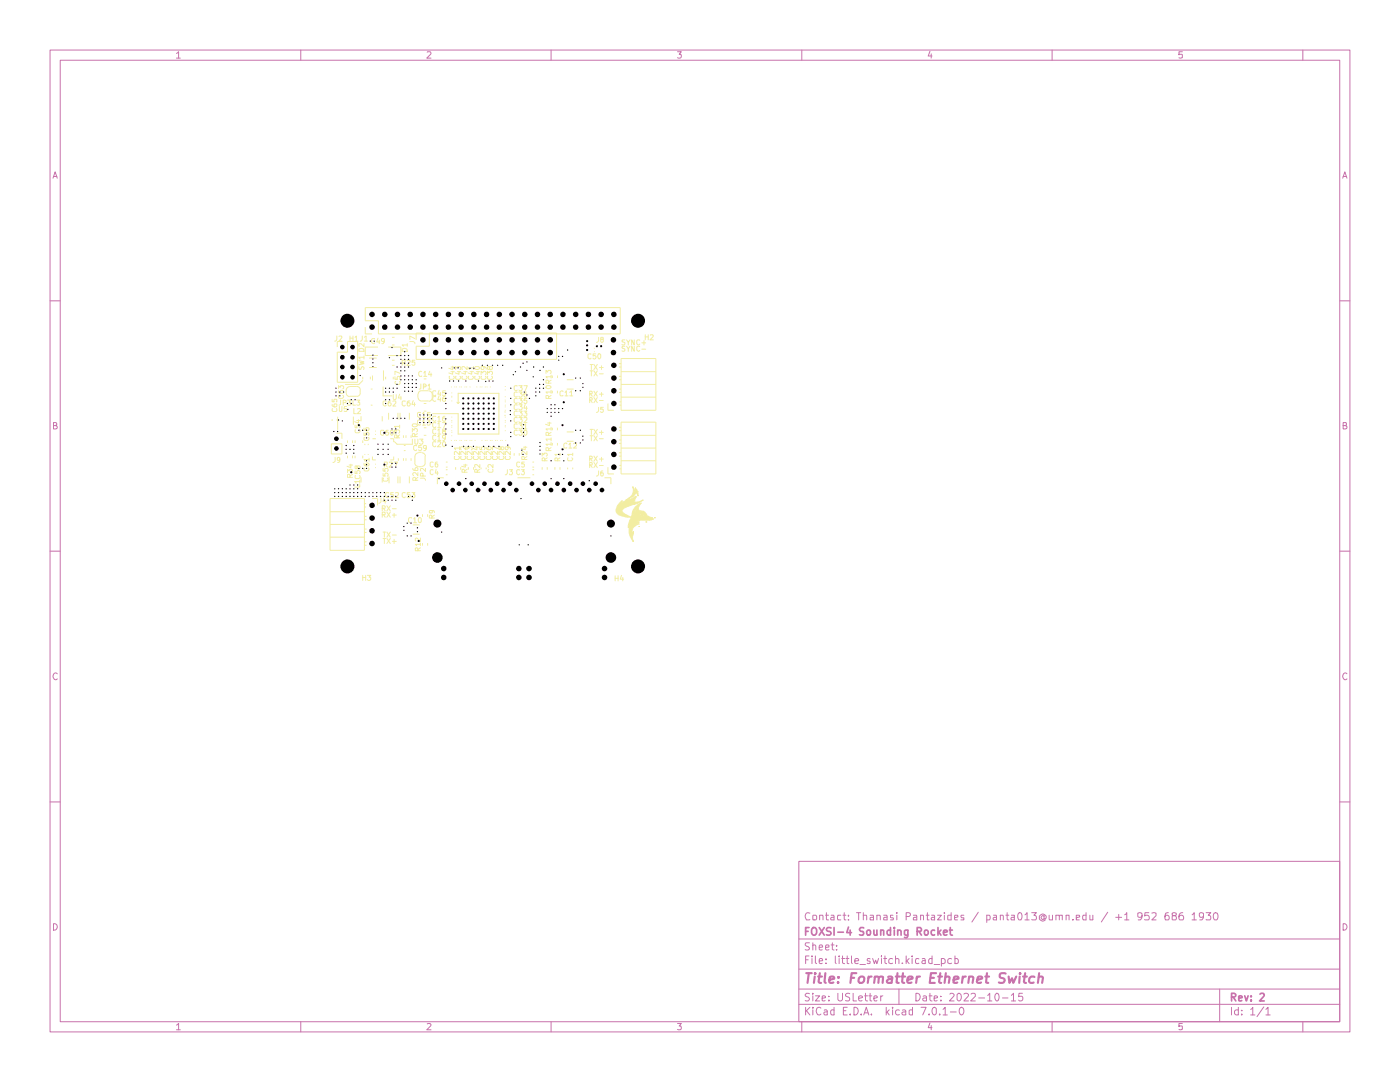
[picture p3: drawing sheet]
<svg xmlns="http://www.w3.org/2000/svg" width="279mm" height="216mm" viewBox="0 0 279 216" stroke-linecap="round" stroke-linejoin="round" font-family="sans-serif">
<g fill="none" stroke="#c872ab" stroke-width=".2">
<path d="M10 10h259.4v195.9h-259.4zM12 12h255.4v191.9h-255.4zM35.2 10.7l.4-.4v1.3M35.2 11.6h.8M60 10v2M85.3 10.4l.5-.1 .2 .4-.8 .9h.8M110 10v2M135.2 10.3h.8l-.5 .5h.4l.1 .2-.1 .5h-.7M160 10v2M185.6 10.2l-.4 1h.8M185.8 10.7v.9M210 10v2"/>
<path d="M236 10.3h-.7v.6h.7v.6h-.7M260 10v2M10.6 35.6l.4-1.3 .4 1.3M10.7 35.2h.6M268 35.6l.4-1.3 .4 1.3M268.1 35.2h.6M10 60h2M267.4 60h2M10.7 84.9l.6-.1v-.4l-.6-.1v1.3h.5l.1-.1 .1-.3-.3-.3M268.1 84.9l.5-.1v-.5h-.5v1.3h.5l.1-.1 .1-.3-.3-.3M10 110h2M267.4 110h2"/>
<path d="M11.4 134.4a.58 .58 0 0 0-.8 .2 .58 .58 0 0 0 .1 .8 .37 .37 0 0 0 .4 .2 .37 .37 0 0 0 .3-.1M268.8 134.4a.58 .58 0 0 0-.8 .2 .58 .58 0 0 0 .1 .8 .37 .37 0 0 0 .3 .2 .37 .37 0 0 0 .4-.1M10 160h2M159.4 171.9h108v32h-108zM267.4 160h2M10.7 184.3a.62 .62 0 0 1 .7 .8l-.2 .4-.5 .1zM159.4 197.4h108M159.4 193.4h108M159.4 187.4h108M160.8 191.5h.5M161.5 190.8h-.7v1.5M161.5 198.3l-.6-.1-.2 .3 .1 .3 .5 .2 .2 .3-.2 .4-.6-.1"/>
<path d="M161.5 188.1h-.6l-.2 .3 .2 .4 .6 .3v.4h-.8M161.6 182.2a.67 .67 0 0 0-.8 .1 .67 .67 0 0 0 0 .9l.1 .4 .7-.1M162 190.8v.1M162 191.3v1M162.2 198.2v.2M162.2 188.7l.2-.2 .3 .1 .1 1M162.2 182.7h.7l.1 .6-.2 .3-.6-.1zM162.2 188.1v1.5M162.2 198.7v1M162.7 198.7h.9l-.9 1h.9M162.7 190.8v1.3l.3 .2M163.5 191.8l.7-.1-.2-.4h-.4l-.1 .8 .2 .2 .4-.1"/>
<path d="M163.5 189.1l.7-.1-.2-.5-.4 .1-.1 .8 .2 .2 .4-.1M163.6 182.7l.6-.1 .1 1M163.6 182.6v1M164.1 199.2l.7-.2-.1-.2h-.6v.8h.6M164.8 189.1l.6-.1v-.4l-.5-.1-.1 .3v.6l.1 .2 .5-.1M164.8 182.6h.6M164.8 192.2v.1M164.8 191.3v.2M164.9 182.1v1.3l.1 .2h.4M165.4 199.6v.1M165.4 198.8v.1M165.9 182.6h.5l.1 .2v.8h-.6l-.1-.4 .1-.2h.6"/>
<path d="M165.9 188.5h.6M166.1 188.1v1.3l.4 .2M166.7 190.8v1.3l.2 .2M167 189.5v.1M167 188.6v.2M167.2 198.2v1.2l.4 .3 .4-.1 .1-.2v-1.2M167.5 190.8v.1M167.5 191.3v1M167.8 182.6h-.6l-.1 .3 .1 .7h.6M168 191.3h.6M168.1 190.8v1.3l.5 .2M168.2 182.6h.6"/>
<path d="M168.5 182.1v1.3l.1 .2h.2M168.8 191.3h.6M169.1 190.8v1.4l.3 .1M169.3 183.5v.1M169.3 182.6v.2M169.6 198.3a.6 .6 0 0 0-.9 .2l.2 .3a.53 .53 0 0 1 .6 .3 .53 .53 0 0 1-.2 .6l-.6-.1M169.9 190.8v1.3l.2 .2M170.3 198.2v1.5h.6M170.6 191.8l.8-.1-.1-.4h-.4l-.3 .2 .1 .7h.6M170.9 182.1h.9M171.4 199.2l.7-.2-.1-.2-.4-.1-.2 .2v.7h.6M171.4 182.1v1.5"/>
<path d="M171.6 192.4h1.1M172.3 182.7l.6-.1 .1 1M172.3 182.1v1.5M172.5 198.7h.6M172.7 198.2v1.3l.1 .1 .3 .1M173.4 198.7h.6M173.6 198.2v1.4l.4 .1M173.6 191.3h-.4l-.1 .2 .1 .3 .4 .1v.3h-.5M173.6 182.6h.6l.1 .2v.8h-.7v-.5l.7-.1M174.2 191.3l.3 1 .2-.7 .3 .7 .3-1M174.4 199.2l.7-.2-.2-.3h-.3l-.2 .2v.6l.2 .2 .4-.1M175 182.7l.6-.1 .1 1"/>
<path d="M175 182.6v1M175.8 198.7v1M175.9 190.8v.1M175.9 191.3v1M176.2 198.7l-.4 .1v.2M176.4 182.6h.6v.2v.8h-.6v-.5l.6-.1M176.4 191.3h.6M176.6 190.8v1.3l.4 .2M178.1 191.3h-.4l-.3 .3 .1 .6h.6M178.2 182.6h-.5v.4l.5 .1 .1 .2-.1 .3h-.5M178.7 191.4l.1-.1a.36 .36 0 0 1 .6 .2v.8M178.7 190.8v1.5"/>
<path d="M179 182.1v.1M179 182.6v1M179.4 197.4v3M180.1 192.2v.1M180.8 182.9h.6l.3-.3-.1-.4-.8-.1v1.5M180.8 190.8v1.5M180.9 191.7l.5 .6M181.4 191.3l-.6 .6M182 190.8v.1M182 191.3v1M182.3 182.6h.6l.1 .2v.8h-.7v-.5l.7-.1M182.8 198.2a.77 .77 0 0 1 .8 .8 .77 .77 0 0 1-.8 .7z"/>
<path d="M183.4 191.3h-.4l-.3 .3 .1 .6h.6M183.7 182.7l.5-.1 .1 1M183.7 182.6v1M184.1 191.3h.5l.1 1M184.2 198.8l.5-.1 .2 .2v.8M184.7 191.7h-.6l-.1 .2 .1 .4 .6-.1M184.8 182.6h.6M184.9 199l-.8 .3 .1 .3 .2 .1 .5-.1M185.1 182.1v1.5h.3M185.4 198.7h.6M185.6 198.2v1.3l.1 .1 .3 .1M185.9 182.6h.5l.1 .2v.8h-.6l-.1-.4 .2-.2h.5"/>
<path d="M186 191.3h-.4l-.3 .3 .1 .6h.6M186 190.8v1.5M186.4 199.2l.7-.2-.1-.2h-.6v.8h.6M186.4 192.4h1.1M187.1 182.6h.8l-.8 1h.8M187.8 199.6v.1M187.8 198.8v.1M187.9 191.3h.4l.3 .3-.1 .6h-.6M187.9 191.3v1.5M188.5 182.1v.1M188.5 182.6v1M189.6 198.4l.1-.2h.4l.3 .3v.1l-.9 1.1h.9"/>
<path d="M189.8 182.1v1.5h-.6l-.1-.9 .7-.1M189.9 191.3h-.4l-.4 .3 .1 .6h.7M190.5 183.1l.7-.1-.1-.4h-.5l-.1 .2 .1 .8h.5M190.6 191.3h.4l.3 .3-.1 .6h-.6M190.6 190.8v1.5M191 198.5l.3-.3a.82 .82 0 0 1 .6 .8 .82 .82 0 0 1-.6 .7l-.3-.3zM192.4 198.4v-.1a.6 .6 0 0 1 .9 .2l-.1 .3-.8 .9h.9M192.4 182.6h-.5l-.1 .2 .1 .3h.5v.5h-.6M193.8 198.4l.3-.2 .5 .1v.5l-.9 .9h.9M195.2 182l-1.2 2M195.3 199.1h1.2M196.9 183.6l.6-.1 .1-.6-.2-.3h-.5v1.5"/>
<path d="M197.1 198.6l.4-.4v1.5M197.1 199.7h.8M198.3 182.6h.5l.1 .2v.8h-.6l-.1-.4 .2-.2h.5M198.9 198.2a.78 .78 0 0 1 .6 .6 .78 .78 0 0 1-.3 .8l-.3 .1-.3-.3a.99 .99 0 0 1 .3-1.2zM199.6 182.7l.5-.1 .1 1M199.6 182.6v1M200.1 199.1h1.1M200.7 182.6h.6M201 182.1v1.3l.1 .2h.2M201.8 198.6l.5-.4v1.5M201.8 182.6h.6v1h-.6v-.4l.1-.2h.5M201.8 199.7h.9"/>
<path d="M203.3 182.2l.3-.1a1.04 1.04 0 0 1 .2 1.5h-.4l-.2-.3-.1-.7zM204 198.2h-.6l-.1 .7 .7-.1 .1 .2-.1 .6-.2 .1h-.3l-.2-.1M204.6 182.5l.4-.4v1.5M204.6 183.6h.8M205.9 182.1h.9l-.5 .5 .4 .1 .1 .3v.5h-.9M208.4 182.9l-.4-.2-.2 .3 .2 .5 .4-.2M208.4 182.7v.6l.1 .1a.61 .61 0 0 0 0-.9 .61 .61 0 0 0-.9 .1l-.2 .2v.6a.77 .77 0 0 0 1.2 .2M209.4 182.6l.1 1 .6-.1M210.1 182.6v1M210.7 182.7l.6-.1 .1 1M210.7 182.6v1M211.4 182.8l.1-.2h.5v1"/>
<path d="M212.8 182.7l.6-.1v1M212.8 182.6v1M214.1 183.5v.1M214.8 183.1l.7-.1-.1-.4h-.6v1h.6M216.7 182.1v1.5h-.5v-1h.5M217.5 182.6v1l.6-.1M218.1 182.6v1M221.1 182l-1.3 2M222.7 183h1.2M223.3 182.5v1.1M224.4 182.5l.5-.4v1.5M224.4 183.6h.9"/>
<path d="M227.9 182.7l-.3 .3-.5-.1v-.7h.7a1.17 1.17 0 0 1-.2 1.4h-.4M229.3 182.1h-.8l-.1 .7 .3-.2 .5 .1 .2 .3-.1 .5h-.9M229.9 182.2h.8v.5l-.8 .9h.8M233.2 182.1l-.5 .1a1.28 1.28 0 0 0-.1 1.4h.6l.1-.6-.3-.4-.4 .1-.1 .3M234.2 182.7l-.3-.1v-.4h.8v.4l-.8 .3 .1 .7h.6l.2-.3-.1-.4-.3-.2M236 182.1h-.2a.55 .55 0 0 0-.5 .6v.6l.2 .3h.5l.2-.3v-.3l-.3-.4-.4 .1-.2 .3M237.9 182.5l.4-.4v1.5M237.9 183.6h.9M240.2 182.7l-.3 .3h-.5l-.1-.3 .1-.5h.7a1.17 1.17 0 0 1-.2 1.4h-.5M240.7 182.1h.9l-.5 .5 .5 .2v.7h-.9M242.3 182.2l.4-.1a.88 .88 0 0 1 .1 1.5h-.4l-.2-.3-.1-.7zM243.4 197.4v6.5"/>
<path d="M268.1 184.3a.62 .62 0 0 1 .7 .8l-.2 .4-.5 .1zM35.2 204.6l.4-.4v1.3M35.2 205.5h.8M60 203.9v2M85.3 204.3l.5-.1 .2 .4-.8 .9h.8M110 203.9v2M135.2 204.2h.8l-.5 .5h.4v.7h-.7M159.4 200.4h108M160 203.9v2M160.8 201v1.5M160.9 201.7l.7 .8M161.6 201l-.8 .8"/>
<path d="M162.2 201v.2M162.2 201.5v1M163.8 201.2l-.2-.2a.77 .77 0 0 0-.7 .8 .77 .77 0 0 0 .7 .7l.2-.1M164.5 201.6l.4-.1 .2 .2v.8M165.1 201.8l-.7 .3 .2 .4 .5-.1M166.5 201.6l-.5-.1-.2 .3 .1 .6h.6M166.5 201v1.5M168.3 201.7h.5M169.1 201h-.8v1.5h.8M169.7 202.4v.1M170.4 201a.77 .77 0 0 1 .9 .8 .77 .77 0 0 1-.9 .7zM171.9 202.4v.1"/>
<path d="M172.4 202.5l.5-1.5 .5 1.5M172.5 202.1h.7M173.9 202.4v.1M176.9 201v1.5M177 201.9l.5 .6M177.5 201.5l-.6 .6M178.1 201v.2M178.1 201.5v1M179.5 201.6a.52 .52 0 0 0-.8 .2v.4l.2 .2h.6M180.1 201.6l.4-.1 .3 .2v.8M180.8 201.8l-.8 .3 .1 .3 .2 .1 .5-.1M182.1 201.6l-.4-.1-.3 .2v.7l.3 .1 .4-.1"/>
<path d="M182.1 201v1.5M183.8 201h1l-.7 1.5M185.4 202.4v.1M185.6 204.1l-.4 1h.8M185.8 204.6v.9M186.1 201.2l.3-.2 .5 .2v1l-.4 .3-.4-.3zM187.5 202.4v.1M188.2 201.4l.4-.4v1.5M188.2 202.5h.9M189.7 201.9h1.1M191.5 201.2l.4-.2a.82 .82 0 0 1 .5 .8 .82 .82 0 0 1-.5 .7l-.3-.1-.2-.5zM210 203.9v2"/>
<path d="M236 204.2h-.7v.6h.7v.6h-.7M245.8 201v1.5M247.1 201.6a.52 .52 0 0 0-.7 .2v.4l.1 .2h.6M247.1 201v1.5M247.8 202.4v.1M247.8 201.6v.1M249.6 201.4l.4-.4v1.5M249.6 202.5h.8M252.2 200.9l-1.3 2M252.6 201.4l.5-.4v1.5M252.6 202.5h.9M260 203.9v2"/>
</g>
<g fill="none" stroke="#c872ab" stroke-width=".34">
<path d="M160.8 185.8h.5M161.5 185.1h-.7v1.5M162.3 185.1h.3a.97 .97 0 0 1 0 1.5h-.3a.97 .97 0 0 1 0-1.5zM163.5 185.1l1 1.5M164.5 185.1l-1 1.5M165.9 185.2a.6 .6 0 0 0-1 .2l.2 .4 .7 .2v.4a.64 .64 0 0 1-.9 .1M166.5 185.1v1.5M167.2 186h1.1M169.3 185l-.3 1.1h.9M169.7 185.6v1M172.4 185.2l-.6-.1-.3 .3 .3 .4 .5 .1v.6h-.8M173 185.8l.2-.2 .4 .1v.8l-.4 .1-.2-.3z"/>
<path d="M174.4 185.6l.1 .9 .3 .1 .2-.2M175 185.6v1M175.8 185.8l.1-.2 .5 .1v.9M175.8 185.6v1M177.7 185.7l-.4-.1-.3 .2v.5l.3 .3 .4-.1M177.7 185.1v1.5M178.5 185.1v.1M178.5 185.6v1M179.2 185.8v-.1a.36 .36 0 0 1 .6 .1v.8M179.2 185.6v1M181.2 185.6v1.2l-.3 .3-.4-.1M181.2 185.7l-.4-.1-.3 .2v.6l.3 .2 .4-.1"/>
<path d="M183 185.8h.8a.45 .45 0 0 0-.2-.7h-.6v1.5M183.4 185.8l.5 .8M184.6 185.7l.4-.1 .2 .2v.5l-.2 .3-.4-.1zM186.5 185.7l-.4-.1-.3 .2v.5l.3 .3 .4-.1M187.2 185.1v1.5M187.4 186l.4 .6M187.8 185.6l-.6 .6M188.3 186.1l.8-.2-.1-.2-.5-.1-.2 .2 .1 .7h.6M189.5 185.6h.6M189.7 185.1v1.2v.2l.4 .1M245.8 199l.7-.1 .1-.4-.3-.3h-.5v1.5M246.1 199l.5 .7"/>
<path d="M247.2 199.2l.7-.2-.1-.2h-.6v.8h.6M248.4 198.7l.3 1 .4-1M249.7 199.6v.1M249.7 198.8v.1M251.5 198.4l.5-.2 .2 .1 .1 .3-.9 1.1h.9"/>
</g>
<g fill="none" stroke="#c872ab" stroke-width=".42">
<path d="M160.9 194.2h1.1M161.4 194.2l-.2 1.9M162.6 194.9l-.2 1.2M162.7 194.2v.1M163.3 194.9h.7M163.6 194.2l-.2 1.7 .2 .2h.3M164.7 194.2l-.2 1.7 .3 .2M165.5 195.5l1-.2-.1-.4a.6 .6 0 0 0-.8 .2v.9h.7M167.3 196v.1M167.3 194.9v.2M169.8 195.1h.7M170.9 194.2h-.9l-.3 1.9"/>
<path d="M171.4 195.2a.63 .63 0 0 1 1-.2v.8a.63 .63 0 0 1-1 .2zM173.4 194.9l-.2 1.2M173.9 194.9h-.4l-.2 .3M174.5 195l.4-.1h.4v1.2M174.6 194.9l-.1 1.2M175.4 195.1a.47 .47 0 0 1 .4-.3 .47 .47 0 0 1 .4 .3l-.1 1M177.2 194.9h.8l-.1 1.2M178 195.3l-.7 .1-.3 .3 .1 .3 .1 .1 .7-.1M178.8 194.9h.7M179.1 194.2l-.2 1.8 .5 .1M179.9 194.9h.7M180.2 194.2l-.2 1.7 .1 .1 .4 .1"/>
<path d="M181.1 195.5l1-.2v-.4h-.6l-.4 .2v.9h.8M183 194.9l-.2 1.2M183.6 194.9h-.4l-.3 .3M185.7 195.1h.7M186.8 194.2h-1l-.3 1.9h1.1M187.2 194.9h.8M187.7 194.2l-.3 1.7 .1 .1 .3 .1M188.7 195l.2-.1h.5v1.2M188.8 194.2l-.3 1.9M190.3 195.5l1-.2-.1-.4h-.6l-.2 .2-.1 .9h.7M192.1 194.9l-.1 1.2M192.7 194.9h-.4l-.2 .3"/>
<path d="M193.4 195l.3-.1h.5l-.1 1.2M193.4 194.9l-.2 1.2M195 195.5l1-.2v-.4h-.8l-.3 1 .3 .2 .6-.1M196.6 194.9h.8M197 194.2l-.2 1.8 .4 .1M200.7 194.3a1.02 1.02 0 0 0-1.1 0l-.1 .6 .9 .5 .1 .2-.1 .4a.92 .92 0 0 1-1.1 0M201.3 194.9l.2 1.2 .5-.9 .2 .9 .6-1.2M203.5 194.9l-.1 1.2M203.6 194.2v.1M204.2 194.9h.7M204.6 194.2l-.3 1.7 .1 .1 .4 .1M206.5 194.9a.72 .72 0 0 0-1.1 .3v.8l.3 .1 .6-.1"/>
<path d="M207.3 195l.3-.1h.5l-.1 1.2M207.4 194.2l-.3 1.9"/>
</g>
<g fill="none" stroke="#f2eda1" stroke-width=".2">
<path d="M100.8 79.2h.1M100.8 79.8h.1M103.2 78.3l-.4-.1-.2 .2v.6l.4 .2 .2-.1M103.2 79.6l-.4-.1-.2 .2v.6l.4 .2 .2-.2M103.5 78.2h.7l-.3 .4 .3 .1-.1 .5h-.4l-.2-.1M103.5 79.5h.7l-.3 .3 .3 .2-.1 .4-.4 .1-.2-.2M105.1 78.2h-.3a.73 .73 0 0 0-.2 1h.4l.2-.1v-.4l-.4-.1-.2 .1M105.2 79.5h-.6v.4h.6v.4l-.2 .2-.4-.2M111.1 66.5v5.2M112.3 78.1l-.2-.1-.3 .2v.6l.1 .2 .4-.1M112.8 78.3l.2-.3v1M112.8 79h.6"/>
<path d="M113.1 77.6h1.4M113.1 75.8h1.4M113.7 78.3l.3-.3v1M113.7 79h.6M117.7 78.6h.4l.1-.5h-.5v1M117.8 72.7h.6M117.8 74h.6M117.9 78.6l.3 .5M117.9 70.7l-.4-.1-.2 .2v.6l.4 .2 .2-.1M118 72.7v1M118 74v1M118.5 72.7l.7 1"/>
<path d="M118.5 70.2h.2M118.5 69.5h.2M118.5 74l.7 1M118.5 78.1l.7 1M118.9 70.6h-.5v.4l.3-.1 .3 .2-.1 .4-.4 .1-.1-.1M119.2 72.7l-.7 1M119.2 74l-.7 1M119.2 78.1l-.7 1M119.4 70.7l.3-.1 .2 .2v.6l-.3 .2-.3-.4zM119.5 67.3v.7l-.5 .3M119.6 73.3h.8M119.6 74.6h.8"/>
<path d="M119.6 78.7h.8M120.1 67.7l-.2-.1v-.2l.4-.1 .1 .3-.5 .2v.4l.2 .1 .3-.1v-.4l-.2-.1M120.1 73v.7M120.1 78.3v.8M123.5 77.6h.4M123.5 75.8h.4M123.5 78.3h.4M123.5 75.1h.4M123.5 73.2h.4M123.5 72.6h.4M123.9 71.5h7v10.4h-7zM123.9 79.2h7"/>
<path d="M123.9 76.7h7M123.9 74.2h7M124.7 67.8h-.5a.44 .44 0 0 0 .1 .5 .44 .44 0 0 0 .4 .1l-.2 .4-.4-.1M124.7 69.1h-.5a.44 .44 0 0 0 .1 .4 .44 .44 0 0 0 .4 .2l-.2 .4-.4-.1M125 67.8l.4 .5 .3-.5M125 69.1l.4 .5 .3-.5M125.4 68.3v.5M125.4 69.6v.5M126.6 67.8v1l-.5-1v1M126.6 69.1v1l-.5-1v1M127.7 67.9l-.4-.1-.2 .2v.6l.3 .2 .3-.1M127.7 69.2l-.4-.1-.2 .2v.5l.3 .3 .3-.2"/>
<path d="M128.1 68.4h.8M128.1 69.7h.8M128.5 68v.8M128.8 66.8v1M128.8 67.2h.6M129.4 66.8v1M129.8 66.9l.5-.1 .1 .3-.7 .7h.7M99.6 91.1v.4l.1 .2h.6l.3-.3-.2-.3M99.9 87.8v.2M100 89.3l.1-.1h.3l.2 .1-.1 .4h-.3h-.2l-.1-.5h-.3v.5h.1l.3-.2M100.2 87.8v.2M100.6 90.1v.7l-.8-.7-.2 .1v.5"/>
<path d="M100.7 82.2h.2M100.7 82.9h.2M100.8 81.9h.1M100.8 85.2h.1M100.8 85.9h.1M100.8 84.2h.1M100.8 84.9h.1M100.8 83.2h.1M100.8 83.9h.1M100.8 81.2h.1M100.8 80.2h.1M100.8 80.9h.1"/>
<path d="M100.9 91.1l-.1 .4 .2 .2h.6l.3-.3-.2-.3M100.9 87.8v.2M101.3 89.2l.1 .1-.1 .4h-.5l.1-.5h.7l.3 .2v.3M101.3 93.7v.7l-.3 .3h-.2M101.7 93.7h.6l-.4 .4 .4 .1-.1 .5h-.4l-.1-.1M101.9 90.1v.7l-.8-.7-.3 .1 .1 .5M102.6 90.4v.5M103.2 83.4l-.4-.1-.2 .2v.6l.4 .2 .2-.1M103.2 85.9l-.4-.1-.2 .2v.6l.4 .3 .2-.2M103.2 84.7l-.4-.1-.2 .1v.6l.4 .3 .2-.2M103.2 80.9l-.4-.1-.2 .1v.6l.4 .3 .2-.2M103.2 82.1l-.4-.1-.2 .2v.6l.4 .3 .2-.2"/>
<path d="M103.3 95.3h2.5M103.5 83.3h.7l-.3 .3 .3 .2-.1 .4-.4 .1-.2-.1M103.5 85.8h.7l-.3 .4 .3 .2-.1 .4-.4 .1-.2-.2M103.5 84.6h.7l-.3 .3 .3 .2-.1 .4-.4 .1-.2-.2M103.5 80.8h.7l-.3 .3 .3 .2-.1 .4-.4 .1-.2-.2M103.5 82h.7l-.3 .4 .3 .1-.1 .5-.4 .1-.2-.2M103.6 90.4v.5M103.7 92.3l-.4-.1-.2 .2v.6l.4 .2 .2-.2M103.7 93.8l-.4-.1-.2 .2v.6l.4 .2 .2-.1M104.1 93.7h.5l-.3 .4h.3v.5l-.1 .1-.4-.1M104.5 89.2h.7M104.6 83.4h.6v.3l-.6 .6h.6"/>
<path d="M104.6 84.8l.3-.2v1M104.6 82h.6l-.4 .4 .4 .1v.4l-.2 .2h-.4v-.2M104.6 85.6h.6M104.6 85.9l.4-.1 .2 .2v.6l-.3 .3-.3-.5zM104.6 91.7v-.6h-.4l-.1 .6h1.1M104.6 92.2h-.5v.4h.5v.4l-.1 .2h-.3l-.1-.2M104.8 80.7l-.2 .7h.6M104.8 89.1v.6l-.7-.2M105.1 81.1v.7M105.2 90.1v.7l-.8-.7-.3 .2 .1 .4M105.2 91.1l-.6 .3M106.3 92.2h.3"/>
<path d="M106.3 93.2h.3M106.3 93.7h.3M106.3 94.7h.3M108.2 91v-.6l.3 .4 .1-.4h.4l.2 .2-.2 .4M108.2 93.2v.5M108.7 91.9v-.4l-.2-.1h-.3v.5h1M109.2 91.4l-.5 .3M109.2 93.2v.5M109.3 84.4h.7M109.5 86.9l-.1-.6h-.4v.6h1M109.5 89.9l-.1-.6h-.4v.6h1M109.6 84.2v.7l-.7-.2"/>
<path d="M110 85.6h-1l.2 .2M110 88.6h-1l.2 .3M110 87.6h-1l.2 .4M110 86.3l-.5 .3M110 85.3v.5M110 87.4v.6M110 88.3v.6M110 89.3l-.5 .4M110.2 85.3v.5M110.2 88.4v.5M110.7 93.2v.5M117.7 92.8h.4l.1-.4-.5-.1v1"/>
<path d="M117.7 91.5h.4l.1-.4-.5-.1v1M117.9 92.8l.3 .5M117.9 91.5l.3 .5M118.5 92.3l.7 1M118.5 91l.7 1M119.2 92.3l-.7 1M119.2 91l-.7 1M119.5 94v.7l-.5 .3M119.6 92.9h.8M119.6 91.6h.8M120.1 91.3v.7M120.3 94l-.4 .1v.7l.3 .2 .2-.2v-.4l-.3-.1-.2 .2"/>
<path d="M120.6 95.3h1.3v1.3M121.3 93.2v1.4h1.2M123.5 91h.4M123.5 90.3h.4M123.6 92.9h.3M123.6 93.6h.3M123.9 84.2v10.4h7v-10.4M123.9 89.4h7M123.9 86.9h7M123.9 91.9h7M124.9 99.8h.1M125.2 99.6h.1"/>
<path d="M125.2 99.6l-.3 .2M125.4 99.5h.1M125.4 99.5l-.4 .2M125.4 99.5l-.2 .1M125.5 99.5h.1M122.8 114.9v1M122.8 115.4h.6M123.4 114.9v1M124 114.8l-.2 .8h.7M124.3 115.2v.7M126.2 106.3h.1M126.2 106.5h.1"/>
<path d="M126.2 106.4v.1M126.3 106.3h.1M126.3 106.2h.1M127.5 105.1h.1M128.9 104.1h.1M130.6 103.3h.1"/>
</g>
<path d="M125 99.7l-.1 .1 .6-.3z" fill="#f2eda1"/>
<g fill="none" stroke="#f2eda1" stroke-width=".2">
<path d="M125.5 99.4h.1M125.6 99.4h.1M126.2 99.1h.1M126.2 99.1l-.7 .3M126.2 97.2h.1M126.2 97.2a1.68 1.68 0 0 1-.6 2.1v.1M126.3 97.3l.3 .5M126.6 97.8h.1M126.6 98.4h.1M126.6 98.5h.1M126.6 97.8v.7M126.7 97.4h.1"/>
<path d="M126.7 97.4l.1 .3M126.7 97.4l.6 .6v.8M126.8 97.7h.1M126.8 97.7l-.2 .8M126.9 98.3h.1M127 98.3h.1M127 98.3l.3 .6M127 98.3l-.1-.1-.4 .8-.3 .1M127.3 98.1h.1M127.3 98.9h.1"/>
</g>
<path d="M126.2 97.2a1.18 1.18 0 0 1 .4 1.3l.2-.6-.1-.5 .6 .6v.9l-.3-.7-.2 .2a1.81 1.81 0 0 1-1.3 1h.1a1.94 1.94 0 0 0 .7-2.2z" fill="#f2eda1"/>
<g fill="none" stroke="#f2eda1" stroke-width=".2">
<path d="M124.1 100h.1M124.1 99.9v.1M124.1 100a2.63 2.63 0 0 0-1.2 2 1.4 1.4 0 0 0 1.2 1l.7 .1M124.1 100l-.2 .7M126.6 99.9h.1M126.6 99.2h.1M126.9 99.1h.1M128.2 99.8h.1M128.2 99.8v.1a2.36 2.36 0 0 1-1.7 .2l.4-.8v-.3l-.7 .5-2 .7-.2 .4M128.2 99.8a2.99 2.99 0 0 1-1.7 .9M123.9 100.1h.1M123.9 100.7h.1"/>
<path d="M124 100.6h.1M124 100.6l-.1 .1M124.8 103.1h.1M124.8 103.1l1.3 .1M125.4 101h.1M125.4 101a1.69 1.69 0 0 0-1.3 .9 2.3 2.3 0 0 0 1.7 1.2l.1 .1M126 103.2h.1M126.1 103.2h.1M126.5 100.7h.1M126.5 100.7l-1.1 .3"/>
</g>
<path d="M123.5 100.5l.6-.6-.2 .8 .3-.5 2-.7 .7-.5v.3l-.5 .8 .6 .1 1.2-.4-.7 .5-2.1 .7a1.69 1.69 0 0 0-1.3 .9 2.3 2.3 0 0 0 1.7 1.2l.3 .1-1.3-.1a2.02 2.02 0 0 1-1.9-1.1l.3-1z" fill="#f2eda1"/>
<g fill="none" stroke="#f2eda1" stroke-width=".2">
<path d="M125.4 105.2h.1M125.7 104.7h.1M125.7 104.7l-.1 .2a3.2 3.2 0 0 0 .5 2.7l.1 .3M125.7 104.7l-.3 .5M126.2 102.4v.3a1.08 1.08 0 0 1-.5 1l-.3 1.1v.5M126.2 102.4h.4M126.2 106.5h.1M126.2 106.8h.1M126.2 107.9h.1M126.2 102.2h.1M126.2 107.9l.1 .1M126.2 102.2v.2"/>
<path d="M126.3 107.9h.1M126.3 108h.1M126.5 104.9h.1M126.5 102.4h.1M126.5 102.3l.2 .7M126.6 104.8h.1M126.6 102.8h.1M126.6 102.5h.1M126.6 102.3h.1M126.6 102.4h.1M126.6 102.4l.1-.5 .6-.9-.6 1.3v.3M126.6 102.5l.1 .5"/>
<path d="M126.6 104.8v.1M126.6 102.8l1.2 .1M126.6 102.6h.1M126.7 103h.1M126.7 102.6v.1M126.9 104.4h.1M127 104.3h.1M127 104.3l-.1 .1M127.1 104.1h.1M127.4 104.1h.1M127.4 104.2h.1M127.4 104.6h.1"/>
<path d="M127.4 104.1v.1M127.4 104.6l-.1-.1-.7 .4M127.4 104.1l-.5 .3M127.4 104.2l-.8 .6M127.4 104.6h-.2a1.56 1.56 0 0 0-1 1.8l.1 1.6M127.5 103.9h.1M127.5 103.9l-.5 .4M127.7 101.9h.1M127.7 101.9v.1a1 1 0 0 1 1.2 .6M127.8 100.6h.1M127.8 100.6l-.4 .7v.4l.3 .2M127.8 100.4h.1"/>
<path d="M127.8 102h.1M127.8 102.9h.1M127.8 100.4v.2M127.8 102.9l.4 .2M127.8 100.4l-.5 .3a2.52 2.52 0 0 0-1.1 1.5M128 102.7h.1M128 102.7l.2 .3M128.1 102.7h.1M128.1 102.6h.1M128.1 102.7l.2 .4M128.1 102.6l.1 .1M128.1 102.6h-.3l-.2 .2"/>
<path d="M128.2 103.1h.1M128.2 103h.1M128.2 102.8h.1M128.2 102.7h.1M128.2 102.7l.3 .1M128.2 103v.1M128.3 102h.1M128.3 103h.1M128.3 103.1h.1M128.4 103h.1M128.4 103l-.1 .1M128.5 103h.1"/>
<path d="M128.5 102.8h.1M128.5 103h-.1M128.5 102.8v.2M128.9 102.6h.1M128.9 102.6l.3 .4 .8 .3M129.4 103h.1M129.6 103.8h.1M129.8 103.7h.1M129.8 103.7l-2.3 .2M129.9 103.7h.1M130 103.3h.1M130 103.4h.1"/>
<path d="M130 103.3v.1M130 103.4l.2 .1M130.2 103.5h.1M130.2 103.6h.1M130.2 103.5v.1M130.2 103.6l-.4 .1"/>
</g>
<path d="M126.8 101.1l1-.7-.4 .9v.4l.3 .3a1.11 1.11 0 0 1 1.4 .9l.9 .4 .2 .3-.5 .2h-2l-.5 .3-.3 .3 .4-.3 .2 .1-.6 .3-.4 .4 .9-.4-.2 .1a1.56 1.56 0 0 0-1 1.8l.1 1.6-.2-.4a3.6 3.6 0 0 1-.5-2.7l.1-.2-.3 .6v-.5l.3-1.1a1.08 1.08 0 0 0 .5-1v-.3h.3l.2 .6-.1-.2h1.2l.4 .3-.2-.4 .3 .2v.2l.2-.1v-.2l-.4-.2h-.3l-.2 .2h-1v-.3l.1 .2a1.46 1.46 0 0 1 .5-1.4l.1-.3-.6 .9-.1 .5h-.4z" fill="#f2eda1"/>
<g fill="none" stroke="#f2eda1" stroke-width=".2">
<path d="M66.3 79.7v.5h.4v-.5l.5 .1-.1 .4M67.2 67.1v.6l-.2 .4h-.2M67.6 78v.3l.1 .2h.7l.2-.2-.1-.3h-.5l-.1 .3 .2 .2M67.6 77.6v-.6l.3 .3 .1-.3h.4l.2 .1v.4l-.2 .1M67.6 67.1h.6v.1l-.6 .9h.6M67.6 78.9v.4l.1 .2h.6l.3-.3-.2-.3M68 79.8v.9l-.4 .2M68.3 68.2h-1v1.1M69.1 77.8v.6M69.1 78.4a.7 .7 0 0 0 .7 .7M69.3 79.8h.7l-.3 .5h.2l.1 .4-.2 .2-.5-.1M69.3 68.2h2.1v8.1h-4.1v-6h2z"/>
<path d="M69.8 77.1h1.4M69.8 77.1a.7 .7 0 0 0-.7 .7M69.8 67.1v1M69.8 67.5h.6M70.4 79.8v1.1h.5M70.4 67.1v1M70.9 67.3l.2-.2v1M70.9 68.1h.6M71.2 77.1l.5 .2 .2 .3-.1 1.1-.4 .4h-1.6M71.2 79.8h.6l-.3 .5h.3v.5h-.6M71.6 73.1v.6h.2h.2l.1-.5h.5v.5M71.6 72l1 .2-.7 .2 .7 .2-1 .2"/>
<path d="M71.6 69.7a.59 .59 0 0 1 .7-.2 .59 .59 0 0 1 .3 .6h-1zM72.3 67.1v.6l-.3 .4h-.1M72.4 75.2v.5M72.4 75.9l-.8 .8h-2.7M72.6 71.3h-1l.3 .3M72.6 68.6v.6l-.6-.6-.4 .1 .1 .4M72.6 71v.6M72.7 67.3l.4-.2v1M72.7 68.1h.6M72.9 65.3v1.3h1.3M72.9 61.4h50.9v5.2h-48.3v-2.6h-2.6zM73.7 71.5h1.5"/>
<path d="M73.7 73.3h1.5M73.9 75.2v.5M74 77.6h.3M74.3 74.9v1M74.8 67.6h-.5l-.1 .1v.6l.3 .3 .3-.2M75.4 67.5l-.2 .7h.6M75.4 69.3h-2.5v1.6h2.5M75.7 67.9v.7M76.5 77.2v1.8h1.7M76.5 73.9v2M76.7 68l-.2 .2-.3-.1v-.5h.5v.7l-.2 .3h-.3M77 75.2v.5"/>
<path d="M77.5 69.3h2.5v1.6h-2.5M78.2 67.3h.5M78.2 68.8h.5M78.2 71.9h.5M78.2 72.9h.5M78.5 78.7v.9l.2 .2 .3-.1 .1-.2v-.8M78.5 75.2v.5M78.8 75.2v.5h.5l-.1-.3 .2-.3 .4 .1v.5M79 76.1l-.2 .3 .3 .3h.6l.1-.2v-.4M79.8 78.7l-.3 .7h.6M79.8 74.5l-1-.4v.7M80 79.1v.7"/>
<path d="M80.3 69.7a.59 .59 0 0 1 .6-.2 .59 .59 0 0 1 .4 .6h-1zM80.3 72.4l.6-.1v-.3l-.6-.1v1M80.5 72.4l.4 .5M81.3 68.8h-1l.2 .3M81.3 72l.5-.1 .1 .2-.7 .8h.7M81.3 68.6v.5M81.8 68.2h.7l.3 .2v.2M82.5 79.9l-.3 .8h.7M82.8 67.6l-1-.5v.6M82.8 71.9h-.5l-.1 .4h.6v.4l-.2 .2-.4-.2M83.4 78.7v.6M83.5 79.3l.2 .5 .3 .2h1.5"/>
<path d="M84 76.6v1h-.4M84.2 78l-.5 .2-.2 .5M84.2 74.2l-.3-.1-.3 .2v.5l.1 .3 .5-.1M84.2 78h1.3M84.4 66.5h-1.3v1.3M84.5 77.2h.3l.3-.3-.3-.3h-.3v1M84.6 74.4l.2-.3v1M84.6 75.6h.5M84.6 77h.5M84.6 75.1h.6M85.4 77l.3-.4v1M85.4 77.6h.6"/>
<path d="M85.6 78a.7 .7 0 0 1 .7 .7M85.8 74.1l-.3 .7h.7M86 74.4v.7M86.3 79.4a.7 .7 0 0 1-.7 .7M86.3 78.7v.6M86.9 79.2l-.2-.1-.3 .2v.5l.3 .3 .2-.1M86.9 78.1l-.4-.1-.1 .1v.6l.3 .3 .2-.2M87.6 79l-.2 .8h.6M87.6 77.9l-.2 .8h.6M87.9 78.3v.7M87.9 79.4v.7M88.8 79.1l-.3 .1-.2 .7 .3 .2 .3-.1-.1-.5h-.4l-.1 .2"/>
<path d="M88.9 78h-.5l-.1 .4h.6v.4l-.2 .2-.4-.2M89.7 75.1v.4l.1 .2h.6l.3-.3-.2-.3M90 74.2h.7M90 73.2h.7M90.1 79.2h.2M90.1 78.4h.2M90.1 79.1h.2M90.1 77.1v.2M90.3 74.1v.6l-.7-.3M90.3 73.1v.6l-.7-.2M90.8 77.1v.2M90.9 73.7v-.6l.4 .4 .1-.4h.4l.1 .2v.4h-.1"/>
<path d="M91 75.1l-.1 .4 .2 .2h.6l.2-.3-.1-.3M91.1 77.1v.2M91.3 74.2h.6M91.6 74.1v.6l-.8-.3M91.8 77.1v.2M92.1 77.1v.2M92.3 75.1l-.1 .4 .2 .2h.6l.2-.3-.2-.3M92.5 74.2h.7M92.8 77.1v.2M92.9 74.1v.6l-.8-.3M93.1 77.1v.2M93.2 73.1v.6l-.6-.6-.4 .1 .1 .5"/>
<path d="M93.6 75.1l-.1 .4 .1 .2h.6l.3-.3-.2-.3M93.8 74.2h.7M93.8 77.1v.2M94.1 74.1v.6l-.7-.3M94.5 73.4h-1l.2 .3M94.5 73.1v.6M94.7 73.3l.2-.2h.6l.3 .3a.52 .52 0 0 1-.6 .4 .52 .52 0 0 1-.5-.5zM94.8 75.1l-.1 .4 .2 .2h.6l.3-.3-.2-.3M95.1 74.2h.7M95.2 77.1v.2M95.4 74.1v.6l-.7-.3M95.8 77.1v.2"/>
<path d="M96 74.8v-.7l.3 .3 .2-.3 .4 .1 .1 .4-.1 .2M96.1 75.1l-.1 .4 .2 .2h.6l.2-.3-.1-.3M96.2 77.1v.2M96.4 73.1l.2 .2-.1 .4h-.5l.1-.6h.7l.2 .3v.3M96.9 77.1v.2M97.2 77.1v.2M97.3 74.8v-.7l.3 .3 .2-.3 .4 .1 .1 .4-.2 .2M97.4 75.1l-.1 .4 .1 .2h.6l.3-.3-.2-.3M97.7 73.3l.1-.2h.3l.2 .2-.1 .4h-.3h-.2l-.1-.6-.3 .1v.5h.1l.3-.2M97.9 77.1v.2M100.8 77.1h.1M100.8 77.8h.1"/>
<path d="M103.2 77h-.4l-.2 .1v.6l.4 .3 .2-.2M103.5 77h.7l-.3 .3 .3 .2-.1 .4-.4 .1-.2-.2M104.6 77h.6l-.4 1M109 77.1l.1-.1h.6l.3 .2a.52 .52 0 0 1-.6 .4 .52 .52 0 0 1-.4-.5zM109 74.5v-.6l.3 .3 .1-.3h.4l.2 .2v.3l-.2 .1M109.5 79.5l-.1-.6h-.4v.6h1M109.5 76.5l-.1-.6h-.4v.6h1M110 78.2h-1l.2 .3M110 75.2h-1l.2 .2M110 78.9l-.5 .3M110 74.8v.6M110 77.9v.6"/>
<path d="M110 75.9l-.5 .3M110.2 74.9v.5M110.2 78v.5M111.1 66.5h-25.4v2.6h-2.6v2.6h28M111.2 74.9v.5M111.2 78v.5M117.7 79.8h.4l.1-.4-.5-.1v1M117.9 79.8l.3 .5M118.5 79.3l.7 1M119.2 79.3l-.7 1M119.6 79.9h.8M65.9 99.5h6.8v10.3h-6.8z"/>
<path d="M66.1 88.6h2.1v2h-2.1zM66.3 80.7v.2a.62 .62 0 0 0 .9 .1l-.1-.4h-.4l-.1 .3 .2 .3M66.3 83.6v.4M66.4 81.5l-.1 .5 .2 .1h.6l.1-.1-.1-.5M66.9 91.3v.7l-.4 .3M67.1 86.4h1.1v1.1M67.3 83.6v.4M67.4 83.1v2.7M67.7 81.1v.9l.2 .1 .3-.1v-.9M67.8 91.7l-.1 .2h-.3l-.1-.5h.5v.6l-.1 .2-.3 .1M68.5 80.3h.4l.2-.3-.6-.2v1.1M69.2 81.1h-.5v.5l.5-.1 .1 .5-.2 .1-.4-.1"/>
<path d="M69.3 94.3v-.7l.4 .4 .1-.4 .5 .1 .1 .4-.2 .2M69.3 87.9v.5M69.3 90.9v.5M69.7 92.8h.7M69.8 95.2v-.5h-.4l-.1 .5h1.1M70 92.6v.7l-.7-.3M70.4 94.7l-.6 .3M70.4 87.9v.5M70.4 90.9v.5M70.5 83.1v1.6M70.6 81.5v1h.5M70.9 94v.5h.4l-.1-.4 .2-.2 .4 .1 .1 .3-.2 .2"/>
<path d="M70.9 84.8v.5h.4l-.1-.3 .2-.3 .4 .1 .1 .4-.2 .1M70.9 87.9v.5M70.9 90.9v.5M70.9 94.9v.4l.1 .2h.6l.3-.3-.2-.3M70.9 85.8v.4l.1 .2h.6l.3-.4-.2-.2M71.2 83.9h.7M71.3 93.1l.1-.1h.3l.2 .1-.1 .4-.3 .1-.2-.1-.1-.5h-.3v.5l.1 .1 .3-.3M71.4 81.6l.5-.1 .1 .3-.7 .7h.7M71.5 83.7v.7l-.7-.2M71.8 96.7v.5h-1M71.8 96.1h-1l.2 .2v.1M71.8 95.8v.6"/>
<path d="M72 83.1v1M72 95.2v1.1M72.4 87.9v.5M72.4 90.9v.5M72.6 86.4v.5h.5l-.1-.4 .1-.2 .5 .1 .1 .3-.2 .2M72.6 85.4v.3a.73 .73 0 0 0 1 .1l.1-.3-.2-.2h-.4l-.1 .4 .1 .2M72.6 92.5v.3l.2 .2h.7l.2-.2-.1-.3h-.5l-.1 .3 .1 .2M72.7 87.3l-.1 .4 .2 .2h.6l.3-.4-.2-.2M72.7 93.4l-.1 .4 .2 .2h.6l.3-.4-.2-.2M72.8 88.6v.2M72.8 90.6v.2M73.5 88.6v.2"/>
<path d="M73.5 90.6v.2M73.7 91.7h-1.1l.3 .3M73.7 91.4v.6M74 80.9h.3M74.2 99.5h1.2v1.3M74.3 87.5h.7M74.3 91.1v.7h.7M74.8 92.6h.2M74.8 93.3h.2M74.8 86.7h.2M74.8 86h.2M76 99.4v.8l-.4 .2"/>
<path d="M76.3 83.1v1M76.3 95.2v1.1M76.5 94.5v.5h.4l-.1-.3 .2-.3 .4 .1 .1 .3-.2 .2M76.5 93.5v.5l.4 .1v-.6h.4l.2 .1-.2 .5M76.5 95.4v.4l.1 .2h.6l.3-.3-.2-.3M76.5 85.9l-.4-.1-.2 .2v.6l.4 .3 .2-.2M76.6 99.3l-.1 .8h.5M76.7 92.7l.6-.1v-.3l-.6-.1v1M76.9 99.7v.7M77 92.7l.3 .5M77 80.1l-.4-.1-.1 .2v.6l.3 .2 .2-.1M77.5 85.8h-.4l-.1 .2v.7l.1 .2 .4-.1v-.5l-.4-.1-.1 .2"/>
<path d="M77.6 98.4l-.5-.1-.1 .2v.6l.3 .2 .3-.2M77.6 82.4v1.3M77.6 95.1v1.3M77.7 92.3l.5-.1 .1 .3-.7 .7h.7M77.9 87.5h.7v.7M78 80h-.4l-.1 .2v.7l.1 .1 .4-.1v-.5l-.4-.1-.1 .2M78 85.9l.3-.1 .2 .2v.6l-.3 .3-.3-.5zM78.4 80.1h.6v.3l-.6 .6h.6M78.5 98.3h-.5v.4l.3-.1 .3 .2-.1 .4-.4 .1-.1-.2M78.6 91.1v.7h-.7M78.7 92.2h.6l-.4 1M78.7 86.4v-.6l.4 .3 .1-.3h.5l.1 .5-.2 .1"/>
<path d="M78.9 98.4h.6v.3l-.6 .6h.6M79.2 87.4v-.6h-.4l-.1 .6h1.1M79.4 82.4v1.3M79.4 95.1v1.3M79.5 86.9v.5M79.5 91.4v.5M79.8 85.1h-1.1l.3 .3M79.8 86.8l-.6 .3M79.8 84.8v.6M79.8 82.4v1.3M79.8 95.1v1.3M80.5 86.9v.5"/>
<path d="M80.5 91.4v.5M80.6 88.9h.3M80.6 89.9h.3M80.9 98.4l-.5-.1-.1 .2v.6l.3 .2 .3-.2M80.9 80.1l-.5-.1-.1 .2v.6l.3 .2 .3-.1M81 86.9v.5M81 91.4v.5M81.7 82.4v1.3M81.7 95.1v1.3M81.8 98.3h-.5v.4l.3-.1 .3 .2-.1 .4-.4 .1-.1-.2M81.8 80h-.4l-.1 .2v.7l.1 .1 .4-.1v-.5l-.4-.1-.1 .2M82 86.9v.5"/>
<path d="M82 91.4v.5M82.2 98.3h.6l-.3 .3 .3 .1v.4l-.2 .2h-.3l-.1-.2M82.3 86.2v-.7l.3 .3 .2-.3 .4 .1 .1 .4-.2 .2M82.3 84.7l.2-.1h.6l.2 .2a.52 .52 0 0 1-.5 .4 .52 .52 0 0 1-.5-.5zM82.3 87.6v1h-3.1l-.5-.5M82.4 93.5l.2 .4h.7l.1-.4-.2-.2h-.2l-.2 .3 .2 .3M82.7 80.3v.7M82.8 92.4l.2 .5 .5 .2M82.8 87.1l-.1-.6h-.3l-.1 .6h1M82.8 87.6v.9l.2 .1h.3l.1-.2v-.8M82.8 91v1.4M83 95.8l-.1-.5-.3-.1-.2 .2v.4h1"/>
<path d="M83.1 89l-.4-.1-.2 .2v.6l.4 .2 .2-.2M83.3 86.5l-.5 .4M83.4 94.3v.6l-.5-.6h-.4l-.1 .2 .1 .4M83.4 95.2l-.4 .4M83.5 90.3h.7M83.5 93.1h.7M83.5 90.4a.7 .7 0 0 0-.7 .7M83.7 87.6h.7l-.3 .4 .3 .1-.1 .5h-.4l-.2-.1M83.9 95.4h.8l.2 .4M83.9 82.4l-.4-.1-.2 .2v.6l.3 .2 .3-.2M83.9 83.9l-.4-.1-.2 .2v.6l.3 .2 .3-.1M84.1 88.9h-.5v.4l.3-.1 .3 .2-.1 .4-.4 .1-.1-.2"/>
<path d="M84.2 90.4a.7 .7 0 0 1 .7 .7M84.3 82.5l.3-.2v1M84.3 84.1l.3-.3v1M84.3 83.3h.6M84.3 84.8h.6M84.4 95v-.5l-.3-.1-.2 .2v.4h1M84.6 85.3h.5M84.6 80.5h.5M84.6 82h.5M84.6 86.9h.5M84.8 91v1.4M84.9 92.4l-.2 .5-.5 .2"/>
<path d="M84.9 93.5v.6l-.6-.6h-.3v.5M85.1 89.3l-.2 .2-.3-.1v-.5l.5 .1v.7l-.3 .2h-.2M85.3 83.8h.5l-.3 .4h.3v.5l-.1 .1h-.4v-.1M85.8 82.3h-.5v.4h.5v.4l-.1 .2-.4-.2M86.4 92.3l-.4-.1-.2 .2v.6l.4 .2 .2-.2M86.4 93.8l-.4-.1-.2 .2v.6l.4 .2 .2-.1M86.9 88.2l-.4-.1-.1 .2v.6l.3 .3 .2-.2M86.9 85.7l-.4-.1-.1 .2v.6l.3 .2 .2-.2M86.9 86.9h-.4l-.1 .1v.6l.3 .3 .2-.2M86.9 84.4l-.4-.1-.1 .2v.6l.3 .2 .2-.1M86.9 83.1h-.4l-.1 .1v.6l.3 .3 .2-.2M87 93.6l-.1 .8h.6"/>
<path d="M87.3 92.2l-.4 .2v.6l.3 .2 .2-.2v-.4l-.4-.1-.1 .2M87.3 94.1v.6M87.4 88.2l.5-.1 .1 .3-.7 .8h.7M87.4 85.8l.2-.2v1M87.4 87.1l.2-.2v1M87.4 84.6l.2-.3v1M87.4 83.3l.2-.2v1M87.4 85.3h.6M87.4 86.6h.6M87.4 87.9h.6M87.4 84.1h.6M88.3 84.3h.7l-.4 1"/>
<path d="M88.4 88.2l.3-.1 .2 .2v.6l-.3 .3-.3-.5zM88.6 86l-.3-.2 .1-.2h.4l.1 .3-.5 .1-.1 .2 .1 .3 .2 .1 .3-.2v-.3l-.2-.1M88.6 95.3h-1.3v1.3M88.8 83.1h-.2a.73 .73 0 0 0-.2 .9l.3 .1 .2-.2v-.4l-.3-.1-.3 .2M88.9 87.3l-.2 .2-.3-.1v-.5h.5v.7l-.3 .3h-.2M89 92.2h.3M89 93.2h.3M89 93.7h.3M89 94.7h.3M90.1 86.3h.2M90.1 86.9h.2M90.1 85.9h.2"/>
<path d="M90.1 85.3h.2M90.1 84.2h.2M90.1 84.9h.2M90.1 80h.2M90.1 87.8v.2M90.1 83.9h.2M90.1 83.2h.2M90.8 91.1l-.1 .4 .1 .2h.6l.3-.3-.2-.3M90.8 87.8v.2M90.9 93.2v.5M91.1 87.8v.2M91.2 80.3l.2 .2"/>
<path d="M91.4 80.5v-2h8.2v8.1h-8.2v-4.1h-5M91.7 90.1v.7l-.8-.7-.2 .1 .1 .5M91.7 89.4h-1l.2 .3M91.7 80.3l-.3 .2M91.7 89.2v.5M91.8 87.8v.2M91.9 93.2v.5M92 91.1l-.1 .4 .2 .2h.6l.3-.3-.2-.3M92.1 87.8v.2M92.5 92.8h.7M92.7 94.2v-.4l-.2-.2-.3 .1v.5h1M92.8 87.8v.2"/>
<path d="M92.9 92.6v.6l-.8-.2M93 90.1v.7l-.8-.7-.3 .1 .1 .5M93 89.2v.5l-.6-.5h-.5l.1 .5M93.1 87.8v.2M93.2 89.7v-.5l.4 .3v-.3h.5l.1 .1v.4h-.1M93.2 93.6l-.5 .4M93.3 91.1l-.1 .4 .2 .2h.6l.2-.3-.1-.3M93.5 93.2v.5M93.8 87.8v.2M94.1 87.8v.2M94.2 90.1v.7l-.7-.7-.3 .1 .1 .5M94.5 93.2v.5"/>
<path d="M94.6 91.1l-.1 .4 .2 .2h.5l.3-.3-.2-.3M94.8 87.8v.2M94.8 89.2h.7M95.2 89.1v.6l-.8-.2M95.2 94.2v-.4l-.1-.2-.4 .1v.5h1.1M95.5 90.1v.7l-.8-.7-.2 .1 .1 .5M95.8 89.2v.5h.4v-.5h.4l.2 .1-.2 .4M95.8 92.7v.6l-.6-.6-.5 .1 .1 .4M95.8 93.6l-.6 .4M95.8 91.1v.4l.1 .2h.6l.3-.3-.2-.3M96 93.3v.3M96.2 87.8v.2"/>
<path d="M96.8 90.1v.7l-.8-.7-.2 .1v.5M96.9 87.8v.2M97 89.2v.3a.73 .73 0 0 0 1 .2v-.4l-.1-.1h-.5v.3l.1 .2M97 93.3v.3M97.1 91.1l-.1 .4 .2 .2h.6l.2-.3-.1-.3M97.2 87.8v.2M97.5 93.6l-.1 .3 .2 .3h.6l.2-.1-.1-.5M97.9 87.8v.2M98 90.1v.7l-.7-.7-.3 .1 .1 .5M98.2 87.8v.2M98.4 91.1l-.1 .4 .2 .2h.6l.2-.3-.2-.3M98.4 92.7v.6l-.5-.6h-.4l-.1 .2v.2l.1 .1"/>
<path d="M98.9 87.8v.2M99.2 87.8v.2M99.3 90.1v.7l-.8-.7-.2 .1 .1 .5M99.3 89.5l-1-.4v.6M111.2 91.9v-.4l-.1-.1h-.4v.5h1.1M111.2 85.3v.5M111.2 88.4v.5M111.8 90.7h-1.1l.3 .2M111.8 90.4v.5M111.8 93.2v.5M111.8 91.4l-.6 .3M113.1 88.6l-.2-.2-.4 .2v.6l.2 .2 .4-.1"/>
<path d="M113.1 88.1h1.4M113.1 86.2h1.4M113.3 93.3v.3M113.4 91.4l-.1 .4 .2 .1h.5l.3-.3-.2-.2M113.5 88.7l.3-.3v1M113.5 89.4h.6M114.3 90.7h-1l.2 .2M114.3 90.4v.5M114.3 93.3v.3M114.5 88.6l.1-.2 .5 .2v.3l-.6 .5h.6M117.8 85.7h.6M117.8 86.9h.6"/>
<path d="M118 85.7v1M118 86.9v1.1M118.5 85.7l.7 1M118.5 86.9l.7 1.1M119.2 85.7l-.7 1M119.2 86.9l-.7 1.1M119.5 81.3v.7l-.5 .3M119.6 86.3h.8M119.6 87.5h.8M120.1 85.9v.8M120.4 81.3h-.5v.4h.5v.4l-.2 .2h-.2l-.1-.2M121.3 80.5v1.4h1.2"/>
<path d="M123.5 88.5h.4M123.5 87.8h.4M123.5 85.9h.4M123.5 85.3h.4M123.6 80.9h.3M123.6 80.2h.3M123.9 84.2h7M65.9 107.2h6.8M65.9 102.1h6.8M65.9 104.6h6.8M72.4 114.8v1M72.4 115.2h.6"/>
<path d="M72.7 103.7h.4M72.7 100.5h.4M72.7 101.2h.4M72.7 103h.4M72.7 105.6h.4M72.7 106.3h.4M72.7 108.1h.4M72.7 108.8h.4M73 114.8v1M73.3 114.8h.7l-.3 .3 .3 .2-.1 .4-.4 .1-.2-.1M76.3 101.4h.5l.1-.4-.6-.1v1M76.3 102.7h.5l.1-.4-.6-.1v1"/>
<path d="M76.5 107.4h.5M76.5 106.2h.5M76.5 101.4l.4 .5M76.5 102.7l.4 .5M76.7 106.2v1M76.7 107.4v1.1M77.2 100.9l.7 1M77.2 102.2l.7 1M77.2 107.4l.7 1.1M77.2 106.2l.7 1M77.9 100.9l-.7 1M77.9 102.2l-.7 1"/>
<path d="M77.9 107.4l-.7 1.1M77.9 106.2l-.7 1M78.3 101.5h.8M78.3 102.8h.8M78.3 108h.8M78.3 106.8h.8M78.7 102.4v.8M78.7 107.6v.9M82.1 103.4l-.4-.1-.2 .2v.6l.4 .2 .2-.1M82.4 104.7h1.3M82.4 106.6h1.3M82.5 103.5l.3-.2v1"/>
<path d="M82.5 104.3h.6M83.4 109.9v-.4l-.2-.2-.3 .1v.5h1M83.6 103.4l.3-.1 .2 .2v.6l-.3 .2a.68 .68 0 0 1-.2-.9zM83.9 108.6h-1l.2 .3M83.9 107.4v.6l-.8-.6h-.2l.1 .5M83.9 109.3l-.5 .3M83.9 108.4v.5M84.3 102.6v.5M84.3 108.4v.5M85.3 102.6v.5M85.3 108.4v.5M86.1 101.9h.2v.4l-.5 .1v-.5h.6h.2l.1 .4"/>
<path d="M86.2 103.4v-.5l-.4-.1-.1 .2v.4h1M86.7 102.8l-.5 .3"/>
</g>
<g fill="#000">
<path d="M67 78.1l.2 .1-.1 .1-.2-.1zM67 77.4l.2 .1-.1 .1-.2-.1zM67 78.9l.2 .1-.1 .1-.2-.1zM67.8 78.1l.1 .1v.1l-.2-.1zM67.8 78.9l.1 .1v.1l-.2-.1zM68.5 78.1l.2 .1-.1 .1-.2-.1zM70 79.6l.2 .2v.1l-.2-.1zM70.8 79.6l.2 .2-.1 .1-.2-.1zM71.8 74.8l.2 .1-.1 .1-.1-.1zM73.8 68l.2 .1v.1l-.2-.1zM74.4 73l.1 .1v.2l-.2-.2zM74.4 71.5l.1 .1v.1l-.2-.1z"/>
<path d="M74.4 70.7l.1 .2v.1l-.2-.1zM74.4 72.3l.1 .1v.1l-.2-.1zM74.6 68l.2 .1-.1 .1-.2-.1zM76.9 79.6l.2 .2-.1 .1-.2-.1zM76.9 77.4l.2 .1-.1 .1-.2-.1zM76.9 78.1l.2 .1-.1 .1-.2-.1zM77.7 79.6l.1 .2v.1l-.2-.1zM77.7 78.1l.1 .1v.1l-.2-.1zM77.7 77.4l.1 .1v.1l-.2-.1zM77.7 71.3l.1 .1v.1l-.2-.1zM78.2 69.2l.2 .1-.1 .2-.2-.2zM78.4 77.4l.2 .1-.1 .1-.1-.1z"/>
<path d="M78.4 78.1l.2 .1-.1 .1-.1-.1zM79.2 77.4l.2 .1-.1 .1-.2-.1zM79.2 76.6l.2 .1-.1 .1-.2-.1zM79.2 73.1l.2 .1-.1 .1-.2-.1zM79.2 70.8l.2 .1-.1 .2-.2-.2zM79.9 75.7l.2 .1v.1l-.2-.1zM79.9 74.9l.2 .1v.1l-.2-.1zM79.9 73.9l.2 .1v.1l-.2-.1zM79.9 73.1l.2 .1v.1l-.2-.1zM79.9 70.8l.2 .1v.2l-.2-.2zM79.9 71.6l.2 .1v.1l-.2-.1zM79.9 72.4l.2 .1v.1l-.2-.1z"/>
<path d="M80.7 75.7l.2 .1-.1 .1-.2-.1zM80.7 77.2l.2 .1-.1 .1-.2-.1zM80.7 77.9l.2 .2-.1 .1-.2-.1zM80.7 76.4l.2 .1-.1 .1-.2-.1zM80.7 74.9l.2 .1-.1 .1-.2-.1zM80.7 73.9l.2 .1-.1 .1-.2-.1zM80.7 73.1l.2 .1-.1 .1-.2-.1zM80.7 72.4l.2 .1-.1 .1-.2-.1zM80.7 71.6l.2 .1-.1 .1-.2-.1zM80.7 70.1l.2 .1-.1 .1-.2-.1zM80.7 70.8l.2 .1-.1 .2-.2-.2zM81.5 77.2l.2 .1-.1 .1-.2-.1z"/>
<path d="M81.5 77.9l.2 .2-.1 .1-.2-.1zM81.5 76.4l.2 .1-.1 .1-.2-.1zM81.5 74.9l.2 .1-.1 .1-.2-.1zM81.5 75.7l.2 .1-.1 .1-.2-.1zM81.5 72.4l.2 .1-.1 .1-.2-.1zM81.5 73.1l.2 .1-.1 .1-.2-.1zM81.5 70.8l.2 .1-.1 .2-.2-.2zM81.5 71.6l.2 .1-.1 .1-.2-.1zM82.2 77.9l.2 .2v.1l-.2-.1zM82.2 77.2l.2 .1v.1l-.2-.1zM82.2 76.4l.2 .1v.1l-.2-.1zM82.2 75.7l.2 .1v.1l-.2-.1z"/>
<path d="M82.2 74.9l.2 .1v.1l-.2-.1zM83 75.7l.2 .1-.1 .1-.2-.1zM83 76.4l.2 .1-.1 .1-.2-.1zM83 77.2l.2 .1-.1 .1-.2-.1zM88.1 73.3l.2 .1-.1 .1-.2-.1zM88.9 79.4l.2 .1-.1 .1-.1-.1zM88.9 78.4l.2 .1-.1 .1-.1-.1zM89.7 75.9l.2 .1-.1 .1-.2-.1zM90.4 75.9l.2 .1v.1l-.2-.1zM90.6 73.3l.2 .1-.1 .1-.2-.1zM91.4 73.3l.2 .1-.1 .1-.2-.1zM91.5 75.9l.1 .1v.1l-.2-.1z"/>
<path d="M92.4 79.3h.2l.1 .2-.1 .2h-.2l-.2-.2zM92.9 75.9l.2 .1-.1 .1-.2-.1zM93.4 79.3h.2l.1 .2-.1 .2h-.2l-.1-.2zM93.7 73.4l.2 .1v.1l-.2-.1zM94.4 79.3h.2l.1 .2-.1 .2h-.2l-.1-.2zM94.5 73.4l.2 .1-.1 .1-.2-.1zM95.4 75.9l.2 .1v.1l-.2-.1zM95.4 79.3h.2l.1 .2-.1 .2h-.2l-.1-.2zM96.2 72.8l.2 .1-.1 .1-.2-.1zM96.4 79.3h.2l.1 .2-.1 .2h-.2l-.1-.2zM96.9 76l.2 .1-.1 .1-.2-.1zM97.2 72.8l.2 .1-.1 .1-.1-.1z"/>
<path d="M97.4 79.3h.2l.1 .2-.1 .2h-.2l-.1-.2zM97.6 75.9l.1 .1v.1l-.2-.1zM98.2 72.8l.2 .1v.1l-.2-.1zM98.3 75.9l.2 .1-.1 .1-.1-.1zM98.4 79.3h.3l.1 .2-.1 .2h-.3l-.1-.2zM99.2 72.8l.2 .1v.1l-.2-.1zM100.3 72.8l.2 .1-.1 .1-.2-.1zM101.9 79.4l.2 .1-.1 .1-.2-.1zM101.9 77.4l.2 .1-.1 .1-.2-.1zM102.4 74.6l.2 .2-.1 .1-.2-.1zM102.8 74.1l.2 .1-.1 .1-.2-.1zM103.8 73.1l.2 .1-.1 .1-.1-.1z"/>
<path d="M104.3 72.4l.2 .1v.1l-.2-.1zM104.6 78.1l.2 .1-.1 .1-.2-.1zM105.1 72.1l.2 .1-.1 .1-.2-.1zM105.1 73.8l.2 .1-.1 .1-.2-.1zM105.1 78.7l.2 .1-.1 .1-.2-.1zM105.6 79.4l.2 .1-.1 .1-.2-.1zM106.4 75.1l.1 .1v.1l-.2-.1zM106.4 73.1l.2 .1v.1l-.2-.1zM106.9 77.4l.2 .1-.1 .1-.2-.1zM106.9 78.9l.2 .1-.1 .1-.2-.1zM106.9 78.1l.2 .1-.1 .1-.2-.1zM107.6 77.4l.2 .1v.1l-.2-.1z"/>
<path d="M107.6 76.6l.2 .1v.1l-.2-.1zM107.6 78.1l.2 .1v.1l-.2-.1zM107.7 73.8l.2 .1-.1 .1-.1-.1zM108.4 75.7l.2 .1-.1 .1-.2-.1zM108.4 76.6l.2 .1-.1 .1-.2-.1zM108.4 77.4l.2 .1-.1 .1-.2-.1zM108.4 73.1l.2 .1-.1 .1-.2-.1zM111.4 71l.2 .1v.1l-.2-.1zM111.4 71.8l.2 .1v.1l-.2-.1zM112.2 71l.2 .1-.1 .1-.2-.1zM112.4 74.5h.2l.1 .2-.1 .2h-.2l-.1-.2zM113.2 69.7l.2 .1-.1 .2-.1-.2z"/>
<path d="M114.8 77.9l.2 .1v.1l-.2-.1zM114.8 75.3l.2 .1v.1l-.2-.1zM115.8 75.3l.1 .1v.1l-.2-.1zM115.8 77.9l.1 .1v.1l-.2-.1zM116.3 77.2l.2 .1-.1 .1-.2-.1zM116.3 76.4l.2 .1-.1 .1-.2-.1zM117.1 67.9h.2l.1 .2-.1 .2h-.2l-.1-.2zM117.1 69.7h.2l.1 .1-.1 .2h-.2l-.1-.2zM117.1 68.7h.2l.1 .2-.1 .2h-.2l-.1-.2zM119 68.9h.2l.1 .2-.1 .2h-.2l-.1-.2zM119.9 68.9h.2l.1 .2-.1 .2h-.2l-.1-.2zM66.6 86l.2 .1-.1 .1-.2-.1z"/>
<path d="M66.7 97.4l.2 .1v.1l-.2-.1zM66.7 98.2l.2 .1v.1l-.2-.1zM66.7 98.9l.2 .2v.1l-.2-.1zM67.3 86l.2 .1v.1l-.2-.1zM67.5 98.2l.2 .1-.1 .1-.2-.1zM67.5 97.4l.2 .1-.1 .1-.2-.1zM67.5 98.9l.2 .2-.1 .1-.2-.1zM67.5 83.7l.2 .1-.1 .1-.2-.1zM68.3 98.2l.1 .1v.1l-.2-.1zM68.3 97.4l.1 .1v.1l-.2-.1zM68.3 98.9l.1 .2v.1l-.2-.1zM68.3 83.9l.1 .1v.1l-.2-.1z"/>
<path d="M69 98.2l.2 .1-.1 .1-.1-.1zM69 97.4l.2 .1-.1 .1-.1-.1zM69 98.9l.2 .2-.1 .1-.1-.1zM69 88.8l.2 .1-.1 .1-.1-.1zM69 89.5l.2 .2-.1 .1-.1-.1zM69 90.3l.2 .1-.1 .1-.1-.1zM69.3 80.4l.2 .1-.1 .1-.2-.1zM69.4 81.6l.2 .1-.1 .1-.2-.1zM69.8 98.2l.2 .1-.1 .1-.2-.1zM69.8 97.4l.2 .1-.1 .1-.2-.1zM69.8 98.9l.2 .2-.1 .1-.2-.1zM69.8 96.7l.2 .1-.1 .1-.2-.1z"/>
<path d="M69.8 89.5l.2 .2-.1 .1-.2-.1zM70 80.4l.2 .1v.1l-.2-.1zM70 94h.2l.1 .2-.1 .2h-.2l-.1-.2zM70.5 98.9l.2 .2v.1l-.2-.1zM70.5 96.7l.2 .1v.1l-.2-.1zM70.5 97.4l.2 .1v.1l-.2-.1zM70.5 98.2l.2 .1v.1l-.2-.1zM70.5 89.5l.2 .2v.1l-.2-.1zM70.5 90.3l.2 .1v.1l-.2-.1zM70.5 88.8l.2 .1v.1l-.2-.1zM71.3 98.9l.2 .2-.1 .1-.2-.1zM71.3 97.4l.2 .1-.1 .1-.2-.1z"/>
<path d="M71.3 96.7l.2 .1-.1 .1-.2-.1zM71.3 98.2l.2 .1-.1 .1-.2-.1zM71.6 85.7l.2 .1-.1 .2-.2-.2zM71.6 93.4l.2 .1-.1 .1-.2-.1zM71.5 84.6h.2l.1 .2-.1 .2h-.2l-.1-.2zM72.1 98.9l.2 .2-.1 .1-.2-.1zM72.1 98.2l.2 .1-.1 .1-.2-.1zM72.3 85.7l.2 .1-.1 .2-.1-.2zM72.3 93.4l.2 .1-.1 .1-.1-.1zM72.8 98.2l.2 .1v.1l-.2-.1zM72.8 98.9l.2 .2v.1l-.2-.1zM73.1 85.7l.2 .1-.1 .2-.2-.2z"/>
<path d="M73.1 92.6l.2 .1-.1 .1-.2-.1zM73.1 93.4l.2 .1-.1 .1-.2-.1zM73.1 91.8l.2 .1-.1 .2-.2-.2zM73.1 86.5l.2 .1-.1 .1-.2-.1zM73.1 87.3l.2 .1-.1 .1-.2-.1zM73.6 98.9l.2 .2-.1 .1-.2-.1zM73.6 98.2l.2 .1-.1 .1-.2-.1zM74.4 98.9l.1 .2v.1l-.2-.1zM74.4 98.2l.1 .1v.1l-.2-.1zM75.1 98.9l.2 .2-.1 .1-.1-.1zM75.1 98.2l.2 .1-.1 .1-.1-.1zM75.4 90.6l.2 .1-.1 .1-.2-.1z"/>
<path d="M75.4 88.5l.2 .1-.1 .2-.2-.2zM75.4 89.5l.2 .2-.1 .1-.2-.1zM75.9 98.2l.2 .1-.1 .1-.2-.1zM75.9 98.9l.2 .2-.1 .1-.2-.1zM76.4 88.5l.2 .1-.1 .2-.2-.2zM76.4 89.5l.2 .2-.1 .1-.2-.1zM76.4 90.6l.2 .1-.1 .1-.2-.1zM76.6 99.7l.2 .1v.1l-.2-.1zM76.6 98.9l.2 .2v.1l-.2-.1zM76.6 98.2l.2 .1v.1l-.2-.1zM76.6 92.5h.2l.1 .2-.1 .2h-.2l-.1-.2zM76.6 86.2h.2l.1 .2-.1 .1h-.2l-.1-.1z"/>
<path d="M76.9 80.4l.2 .1-.1 .1-.2-.1zM77.4 99.7l.2 .1-.1 .1-.2-.1zM77.4 98.9l.2 .2-.1 .1-.2-.1zM77.4 90.6l.2 .1-.1 .1-.2-.1zM77.4 88.5l.2 .1-.1 .2-.2-.2zM77.4 89.5l.2 .2-.1 .1-.2-.1zM78.2 99.7l.2 .1-.1 .1-.2-.1zM78.2 98.9l.2 .2-.1 .1-.2-.1zM78.2 93.1l.2 .1-.1 .1-.2-.1zM78.2 92.3l.2 .2-.1 .1-.2-.1zM78.2 86.2l.2 .2-.1 .1-.2-.1zM78.2 85.5l.2 .1-.1 .1-.2-.1z"/>
<path d="M78.4 83.4l.2 .1-.1 .1-.1-.1zM78.9 98.9l.2 .2v.1l-.2-.1zM78.9 99.7l.2 .1v.1l-.2-.1zM78.9 92.3l.2 .2v.1l-.2-.1zM78.9 93.1l.2 .1v.1l-.2-.1zM78.9 85.5l.2 .1v.1l-.2-.1zM78.9 86.2l.2 .2v.1l-.2-.1zM79.2 83.4l.2 .1-.1 .1-.2-.1zM79.9 83.4l.2 .1v.1l-.2-.1zM80.7 83.4l.2 .1-.1 .1-.2-.1zM81.5 98.9l.2 .2-.1 .1-.2-.1zM82.2 99.7l.2 .1v.1l-.2-.1z"/>
<path d="M82.2 98.9l.2 .2v.1l-.2-.1zM83.8 83.4l.1 .2v.1l-.2-.1zM83.8 84.2l.1 .1v.1l-.2-.1zM83.8 82.7l.1 .1v.1l-.2-.1zM84.5 82.7l.2 .1-.1 .1-.1-.1zM84.5 83.4l.2 .2-.1 .1-.1-.1zM84.5 84.2l.2 .1-.1 .1-.1-.1zM85.3 83.4l.2 .2-.1 .1-.2-.1zM85.3 82.7l.2 .1-.1 .1-.2-.1zM85.3 84.2l.2 .1-.1 .1-.2-.1zM86 83.4l.2 .2v.1l-.2-.1zM86 84.2l.2 .1v.1l-.2-.1z"/>
<path d="M86 82.7l.2 .1v.1l-.2-.1zM87.6 95.4l.2 .1-.1 .1-.2-.1zM88.9 81.4l.2 .1-.1 .1-.1-.1zM88.9 80.4l.2 .1-.1 .1-.1-.1zM88.9 84.5l.2 .1-.1 .1-.1-.1zM88.9 86.5l.2 .1-.1 .1-.1-.1zM88.9 85.5l.2 .1-.1 .1-.1-.1zM88.9 88.7l.2 .1-.1 .1-.1-.1zM88.9 83.4l.2 .2-.1 .1-.1-.1zM90.2 89l.2 .1-.1 .1-.2-.1zM92.4 84.4h.2l.1 .2-.1 .2h-.2l-.2-.2zM92.4 82.4h.2l.1 .1-.1 .2h-.2l-.2-.2z"/>
<path d="M92.4 83.4h.2l.1 .2-.1 .2h-.2l-.2-.2zM92.4 85.4h.2l.1 .2-.1 .2h-.2l-.2-.2zM92.5 89l.2 .1-.1 .1-.2-.1zM92.4 80.3h.2l.1 .2-.1 .2h-.2l-.2-.2zM92.4 81.3h.2l.1 .2-.1 .2h-.2l-.2-.2zM92.9 95.4l.2 .1-.1 .1-.2-.1zM93.4 89l.2 .1-.1 .1-.2-.1zM93.4 84.4h.2l.1 .2-.1 .2h-.2l-.1-.2zM93.4 85.4h.2l.1 .2-.1 .2h-.2l-.1-.2zM93.4 83.4h.2l.1 .2-.1 .2h-.2l-.1-.2zM93.4 82.4h.2l.1 .1-.1 .2h-.2l-.1-.2zM93.4 80.3h.2l.1 .2-.1 .2h-.2l-.1-.2z"/>
<path d="M93.4 81.3h.2l.1 .2-.1 .2h-.2l-.1-.2zM94.4 89l.2 .1-.1 .1-.1-.1zM94.4 83.4h.2l.1 .2-.1 .2h-.2l-.1-.2zM94.4 84.4h.2l.1 .2-.1 .2h-.2l-.1-.2zM94.4 85.4h.2l.1 .2-.1 .2h-.2l-.1-.2zM94.4 82.4h.2l.1 .1-.1 .2h-.2l-.1-.2zM94.4 80.3h.2l.1 .2-.1 .2h-.2l-.1-.2zM94.4 81.3h.2l.1 .2-.1 .2h-.2l-.1-.2zM95.4 83.4h.2l.1 .2-.1 .2h-.2l-.1-.2zM95.4 85.4h.2l.1 .2-.1 .2h-.2l-.1-.2zM95.4 84.4h.2l.1 .2-.1 .2h-.2l-.1-.2zM95.4 82.4h.2l.1 .1-.1 .2h-.2l-.1-.2z"/>
<path d="M95.4 80.3h.2l.1 .2-.1 .2h-.2l-.1-.2zM95.4 81.3h.2l.1 .2-.1 .2h-.2l-.1-.2zM96.5 89l.1 .1v.1l-.2-.1zM96.4 80.3h.2l.1 .2-.1 .2h-.2l-.1-.2zM96.4 83.4h.2l.1 .2-.1 .2h-.2l-.1-.2zM96.4 81.3h.2l.1 .2-.1 .2h-.2l-.1-.2zM96.4 82.4h.2l.1 .1-.1 .2h-.2l-.1-.2zM96.4 84.4h.2l.1 .2-.1 .2h-.2l-.1-.2zM96.4 85.4h.2l.1 .2-.1 .2h-.2l-.1-.2zM97.5 89l.2 .1-.1 .1-.2-.1zM97.4 81.3h.2l.1 .2-.1 .2h-.2l-.1-.2zM97.4 82.4h.2l.1 .1-.1 .2h-.2l-.1-.2z"/>
<path d="M97.4 85.4h.2l.1 .2-.1 .2h-.2l-.1-.2zM97.4 84.4h.2l.1 .2-.1 .2h-.2l-.1-.2zM97.4 83.4h.2l.1 .2-.1 .2h-.2l-.1-.2zM97.4 80.3h.2l.1 .2-.1 .2h-.2l-.1-.2zM98.5 89l.2 .1-.1 .1-.2-.1zM98.4 82.4h.3l.1 .1-.1 .2h-.3l-.1-.2zM98.4 81.3h.3l.1 .2-.1 .2h-.3l-.1-.2zM98.4 80.3h.3l.1 .2-.1 .2h-.3l-.1-.2zM98.4 83.4h.3l.1 .2-.1 .2h-.3l-.1-.2zM98.4 85.4h.3l.1 .2-.1 .2h-.3l-.1-.2zM98.4 84.4h.3l.1 .2-.1 .2h-.3l-.1-.2zM99.5 89l.2 .1-.1 .1-.2-.1z"/>
<path d="M101.3 88.7l.2 .1-.1 .1-.2-.1zM101.8 81.8l.2 .2-.1 .1-.2-.1zM101.8 82.6l.2 .1-.1 .1-.2-.1zM101.9 80.7l.2 .1-.1 .1-.2-.1zM101.9 83.9l.2 .1-.1 .1-.2-.1zM101.9 87l.2 .1-.1 .1-.2-.1zM101.9 86.2l.2 .1-.1 .1-.2-.1zM103.9 99.4l.2 .1-.1 .1-.2-.1zM104.1 89.7l.2 .1-.1 .1-.2-.1zM104.3 90.6l.2 .1v.1l-.2-.1zM104.4 84.6l.2 .1-.1 .2-.2-.2zM104.4 86.9l.2 .1-.1 .1-.2-.1z"/>
<path d="M104.4 86.2l.2 .1-.1 .1-.2-.1zM104.4 85.4l.2 .1-.1 .1-.2-.1zM107.7 88.2l.2 .1-.1 .1-.1-.1zM107.7 89l.2 .1-.1 .1-.1-.1zM107.7 90.5l.2 .1-.1 .1-.1-.1zM107.7 89.7l.2 .1-.1 .1-.1-.1zM109.2 82.2l.1 .1v.1l-.2-.1zM109.2 81.4l.1 .1v.1l-.2-.1zM109.9 95.4l.2 .1-.1 .1-.1-.1zM109.9 82.9l.2 .2-.1 .1-.1-.1zM109.9 91.8l.2 .1-.1 .2-.1-.2zM109.9 81.4l.2 .1-.1 .1-.1-.1z"/>
<path d="M109.9 82.2l.2 .1-.1 .1-.1-.1zM109.9 80.7l.2 .1-.1 .1-.1-.1zM110.7 81.4l.2 .1-.1 .1-.2-.1zM110.7 82.2l.2 .1-.1 .1-.2-.1zM110.7 80.7l.2 .1-.1 .1-.2-.1zM111.4 90.6l.2 .1v.1l-.2-.1zM111.4 82.2l.2 .1v.1l-.2-.1zM111.4 81.4l.2 .1v.1l-.2-.1zM112.2 90.6l.2 .1-.1 .1-.2-.1zM112.2 81.4l.2 .1-.1 .1-.2-.1zM112.2 89.5h.2l.1 .2-.1 .1h-.2l-.1-.1zM112.2 84.6h.2l.1 .2-.1 .2h-.2l-.1-.2z"/>
<path d="M112.5 91.8l.1 .1v.2l-.2-.2zM112.5 95.4l.1 .1v.1l-.2-.1zM112.4 80.1h.2l.1 .2-.1 .1h-.2l-.1-.1zM114.8 85.7l.2 .1v.2l-.2-.2zM114.8 88.3l.2 .1v.1l-.2-.1zM115.8 85.7l.1 .1v.2l-.2-.2zM115.8 88.3l.1 .1v.1l-.2-.1zM116.3 87.7l.2 .1-.1 .1-.2-.1zM116.3 86.9l.2 .1-.1 .1-.2-.1zM117.5 95.8l.2 .1v.1l-.2-.1zM80.5 105l.2 .1v.1l-.2-.1zM80.5 105.7l.2 .1v.1l-.2-.1z"/>
<path d="M81.2 106.8l.2 .1-.1 .1-.2-.1zM81.2 104.3l.2 .1-.1 .1-.2-.1zM82 104.3l.2 .1-.1 .1-.2-.1zM82 106.8l.2 .1-.1 .1-.2-.1zM83.2 105.2l.2 .1v.1l-.2-.1zM83.2 106l.2 .1v.1l-.2-.1zM83.2 102.7h.2l.1 .2-.1 .2h-.2l-.1-.2zM83.5 107.8h.2l.1 .1-.1 .2h-.2l-.1-.2zM88.1 106.1l.2 .1-.1 .1-.2-.1zM103.6 108.6l.2 .1-.1 .1-.2-.1zM105.3 108.6l.2 .1v.1l-.2-.1zM121.9 106.8l.1 .1v.1l-.2-.1z"/>
<circle cx="68.3" cy="73.2" r=".47"/>
<circle cx="68.3" cy="69.3" r=".47"/>
<circle cx="68.3" cy="75.3" r=".47"/>
<circle cx="68.3" cy="71.3" r=".47"/>
<circle cx="69.3" cy="64" r="1.4"/>
<circle cx="70.4" cy="73.2" r=".47"/>
<circle cx="70.4" cy="69.3" r=".47"/>
<circle cx="70.4" cy="75.3" r=".47"/>
<circle cx="70.4" cy="71.3" r=".47"/>
<circle cx="74.2" cy="65.3" r=".55"/>
<circle cx="74.2" cy="62.7" r=".55"/>
<circle cx="76.8" cy="62.7" r=".55"/>
<circle cx="76.8" cy="65.3" r=".55"/>
<circle cx="79.3" cy="62.7" r=".55"/>
<circle cx="79.3" cy="65.3" r=".55"/>
<circle cx="81.9" cy="62.7" r=".55"/>
<circle cx="81.9" cy="65.3" r=".55"/>
<circle cx="84.4" cy="65.3" r=".55"/>
<circle cx="84.4" cy="70.4" r=".55"/>
<circle cx="84.4" cy="62.7" r=".55"/>
<circle cx="84.4" cy="67.8" r=".55"/>
<circle cx="86.9" cy="67.8" r=".55"/>
<circle cx="86.9" cy="65.3" r=".55"/>
<circle cx="86.9" cy="62.7" r=".55"/>
<circle cx="86.9" cy="70.4" r=".55"/>
<circle cx="89.5" cy="70.4" r=".55"/>
<circle cx="89.5" cy="67.8" r=".55"/>
<circle cx="89.5" cy="65.3" r=".55"/>
<circle cx="89.5" cy="62.7" r=".55"/>
<circle cx="92" cy="67.8" r=".55"/>
<circle cx="92" cy="62.7" r=".55"/>
<circle cx="92" cy="65.3" r=".55"/>
<circle cx="92" cy="70.4" r=".55"/>
<circle cx="94.6" cy="67.8" r=".55"/>
<circle cx="94.6" cy="62.7" r=".55"/>
<circle cx="94.6" cy="70.4" r=".55"/>
<circle cx="94.6" cy="65.3" r=".55"/>
<circle cx="97.1" cy="62.7" r=".55"/>
<circle cx="97.1" cy="65.3" r=".55"/>
<circle cx="97.1" cy="70.4" r=".55"/>
<circle cx="97.1" cy="67.8" r=".55"/>
<circle cx="99.6" cy="67.8" r=".55"/>
<circle cx="99.6" cy="62.7" r=".55"/>
<circle cx="99.6" cy="70.4" r=".55"/>
<circle cx="99.6" cy="65.3" r=".55"/>
<circle cx="102.2" cy="67.8" r=".55"/>
<circle cx="102.2" cy="70.4" r=".55"/>
<circle cx="102.2" cy="65.3" r=".55"/>
<circle cx="102.2" cy="62.7" r=".55"/>
<circle cx="104.7" cy="67.8" r=".55"/>
<circle cx="104.7" cy="62.7" r=".55"/>
<circle cx="104.7" cy="70.4" r=".55"/>
<circle cx="104.7" cy="65.3" r=".55"/>
<circle cx="107.3" cy="70.4" r=".55"/>
<circle cx="107.3" cy="65.3" r=".55"/>
<circle cx="107.3" cy="62.7" r=".55"/>
<circle cx="107.3" cy="67.8" r=".55"/>
<circle cx="109.8" cy="62.7" r=".55"/>
<circle cx="109.8" cy="65.3" r=".55"/>
<circle cx="109.8" cy="70.4" r=".55"/>
<circle cx="109.8" cy="67.8" r=".55"/>
<circle cx="112.3" cy="65.3" r=".55"/>
<circle cx="112.3" cy="62.7" r=".55"/>
<circle cx="114.9" cy="65.3" r=".55"/>
<circle cx="114.9" cy="62.7" r=".55"/>
<circle cx="117.4" cy="62.7" r=".55"/>
<circle cx="117.4" cy="65.3" r=".55"/>
<circle cx="120" cy="62.7" r=".55"/>
<circle cx="120" cy="65.3" r=".55"/>
<circle cx="122.4" cy="67.8" r=".55"/>
<circle cx="122.4" cy="70.4" r=".55"/>
<circle cx="122.5" cy="72.9" r=".55"/>
<circle cx="122.5" cy="78" r=".55"/>
<circle cx="122.5" cy="62.7" r=".55"/>
<circle cx="122.5" cy="75.4" r=".55"/>
<circle cx="122.5" cy="65.3" r=".55"/>
<circle cx="127.3" cy="64" r="1.4"/>
<circle cx="67.1" cy="89.5" r=".47"/>
<circle cx="67.1" cy="87.5" r=".47"/>
<circle cx="89.1" cy="96.5" r=".47"/>
<circle cx="90.3" cy="97.8" r=".47"/>
<circle cx="91.6" cy="96.5" r=".47"/>
<circle cx="92.9" cy="97.8" r=".47"/>
<circle cx="94.1" cy="96.5" r=".47"/>
<circle cx="95.4" cy="97.8" r=".47"/>
<circle cx="96.7" cy="96.5" r=".47"/>
<circle cx="98" cy="97.8" r=".47"/>
<circle cx="99.2" cy="96.5" r=".47"/>
<circle cx="100.5" cy="97.8" r=".47"/>
<circle cx="101.8" cy="96.5" r=".47"/>
<circle cx="103" cy="97.8" r=".47"/>
<circle cx="106.2" cy="96.5" r=".47"/>
<circle cx="107.4" cy="97.8" r=".47"/>
<circle cx="108.7" cy="96.5" r=".47"/>
<circle cx="110" cy="97.8" r=".47"/>
<circle cx="111.2" cy="96.5" r=".47"/>
<circle cx="112.5" cy="97.8" r=".47"/>
<circle cx="113.8" cy="96.5" r=".47"/>
<circle cx="115.1" cy="97.8" r=".47"/>
<circle cx="116.3" cy="96.5" r=".47"/>
<circle cx="117.6" cy="97.8" r=".47"/>
<circle cx="118.9" cy="96.5" r=".47"/>
<circle cx="120.1" cy="97.8" r=".47"/>
<circle cx="122.5" cy="85.6" r=".55"/>
<circle cx="122.5" cy="80.5" r=".55"/>
<circle cx="122.5" cy="88.1" r=".55"/>
<circle cx="122.5" cy="93.2" r=".55"/>
<circle cx="122.5" cy="90.7" r=".55"/>
<circle cx="69.3" cy="113" r="1.4"/>
<circle cx="74.2" cy="108.5" r=".55"/>
<circle cx="74.2" cy="105.9" r=".55"/>
<circle cx="74.2" cy="100.8" r=".55"/>
<circle cx="74.2" cy="103.4" r=".55"/>
<circle cx="87.3" cy="111.2" r="1.06"/>
<circle cx="87.3" cy="104.5" r=".8"/>
<circle cx="88.6" cy="115.2" r=".55"/>
<circle cx="88.6" cy="113.5" r=".55"/>
<circle cx="103.5" cy="115.2" r=".55"/>
<circle cx="103.5" cy="113.5" r=".55"/>
<circle cx="105.6" cy="115.2" r=".55"/>
<circle cx="105.6" cy="113.5" r=".55"/>
<circle cx="120.6" cy="115.2" r=".55"/>
<circle cx="120.6" cy="113.5" r=".55"/>
<circle cx="121.9" cy="111.2" r="1.06"/>
<circle cx="121.9" cy="104.5" r=".8"/>
<circle cx="127.3" cy="113" r="1.4"/>
</g>
</svg>
